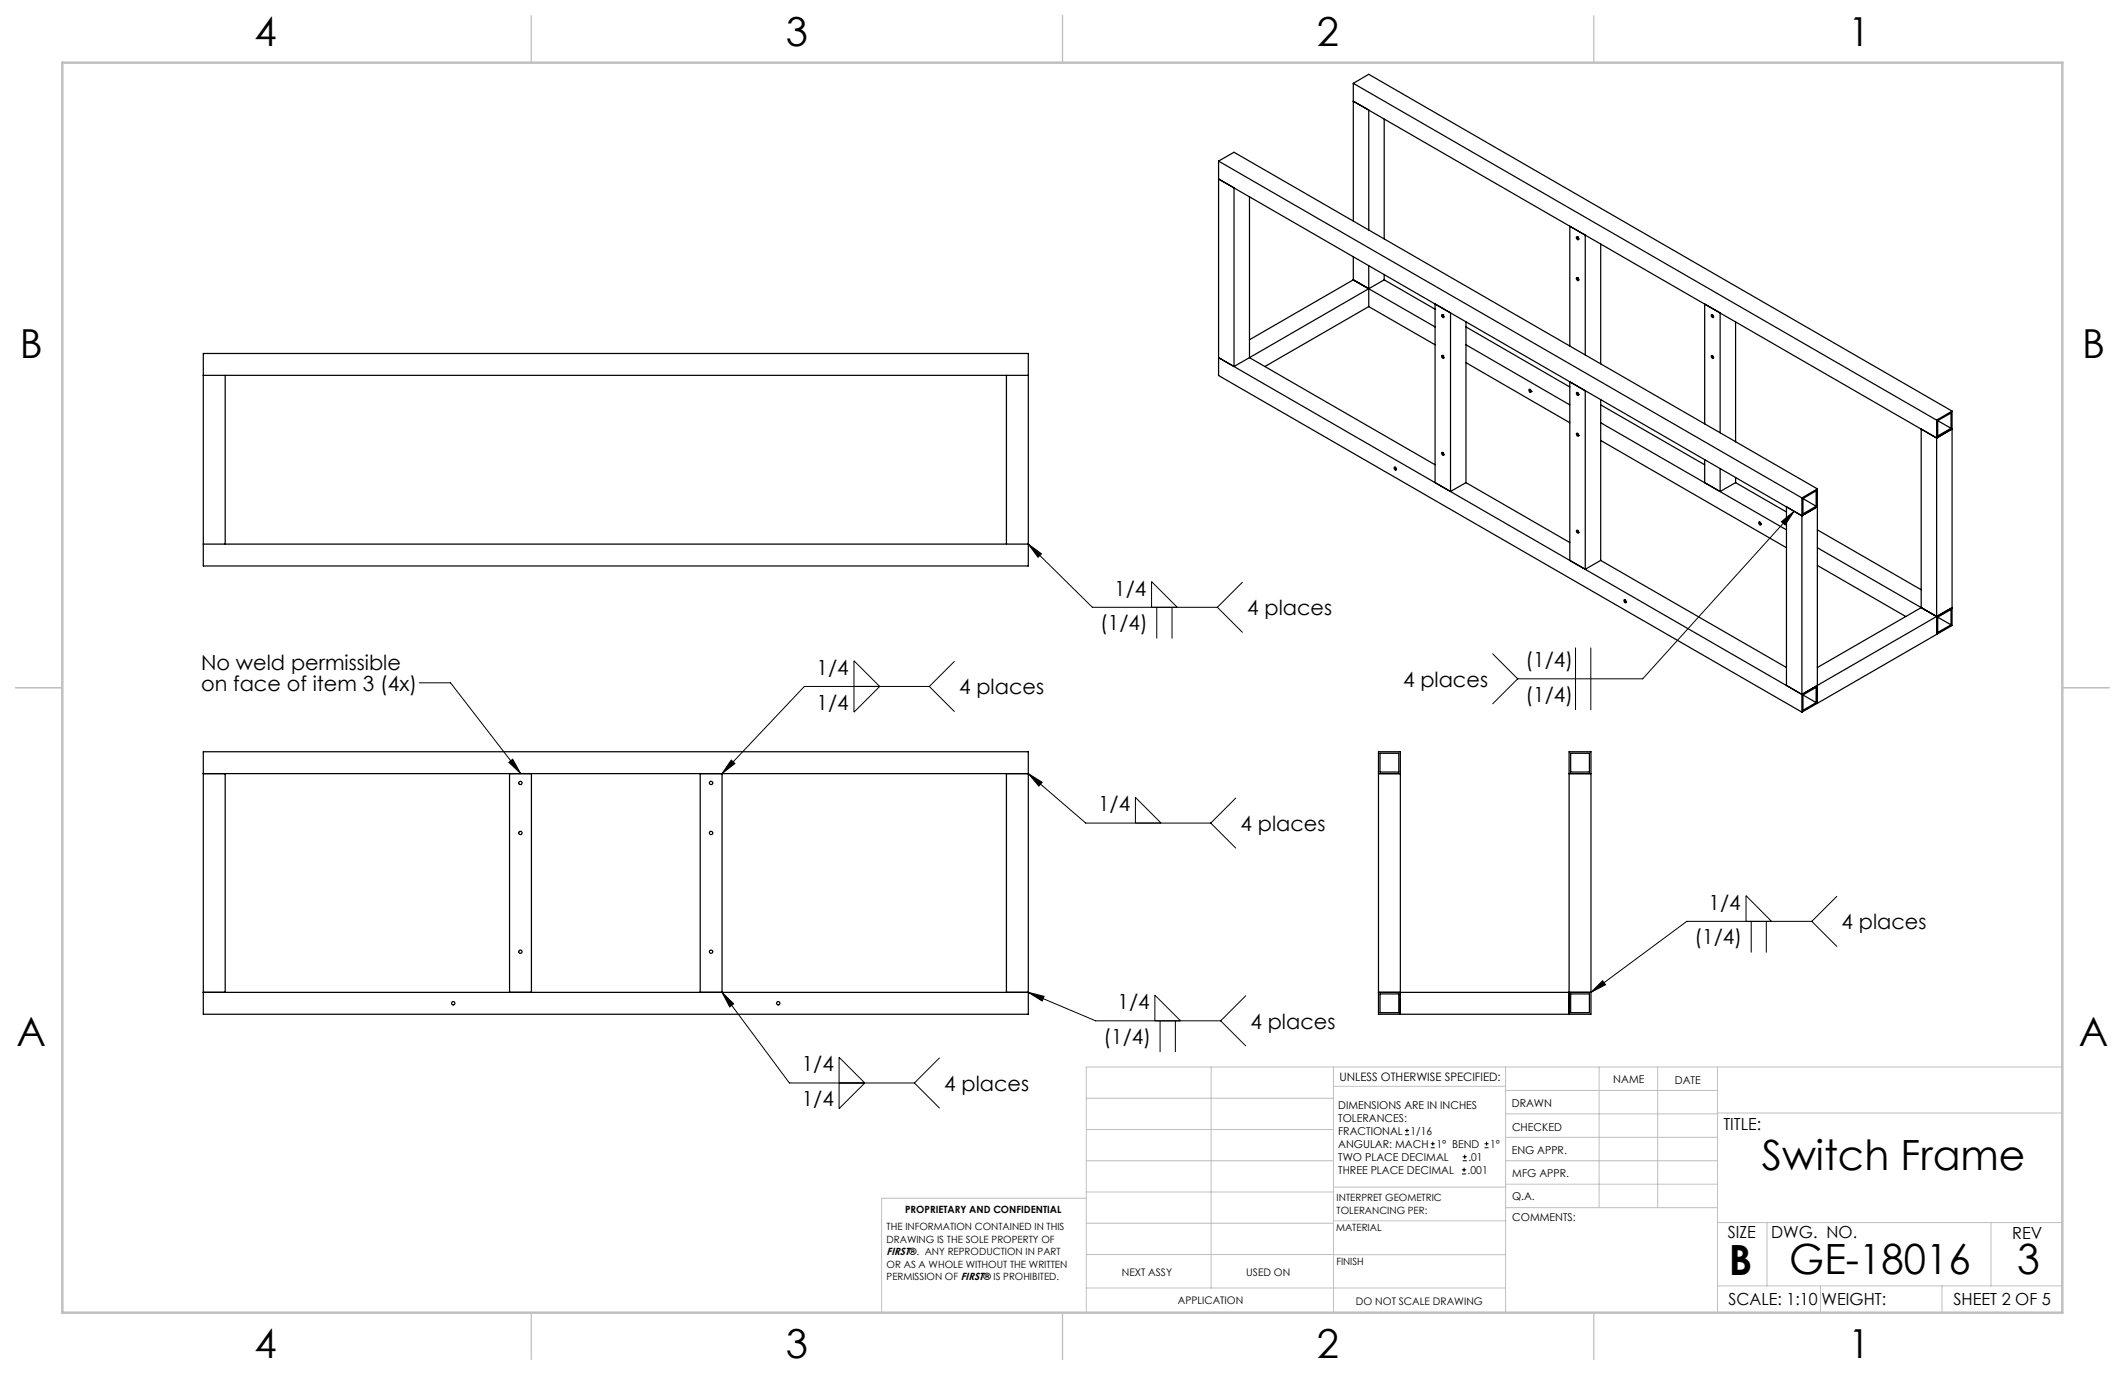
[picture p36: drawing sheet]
<svg xmlns="http://www.w3.org/2000/svg" width="432mm" height="279mm" viewBox="0 0 432 279" stroke-linecap="round" stroke-linejoin="round" font-family="sans-serif">
<defs><g id="words">
<g font-size="8.5">
<text x="358" y="237.7">Switch Frame</text>
<text x="351.3" y="259">B</text>
<text x="363.6" y="258.9">GE-18016</text>
<text x="409.9" y="258.9">3</text>
</g>
<g font-size="8.1">
<text x="51.7" y="9.3">4</text>
<text x="159.7" y="9.3">3</text>
<text x="267.6" y="9.3">2</text>
<text x="375.6" y="9.3">1</text>
<text x="4" y="72.8">B</text>
<text x="423.1" y="72.8">B</text>
<text x="3.3" y="212.5">A</text>
<text x="422.4" y="212.5">A</text>
<text x="51.7" y="276">4</text>
<text x="159.7" y="276">3</text>
<text x="267.6" y="276">2</text>
<text x="375.6" y="276">1</text>
</g>
<g font-size="4.2">
<text x="226.4" y="121">1/4</text>
<text x="253.4" y="125">4 places</text>
<text x="223.6" y="128.1">(1/4)</text>
<text x="40.9" y="136.2">No weld permissible</text>
<text x="165.9" y="137.1">1/4</text>
<text x="310" y="135.6">(1/4)</text>
<text x="40.9" y="140.3">on face of item 3 (4x)</text>
<text x="194.9" y="141.1">4 places</text>
<text x="285.1" y="139.5">4 places</text>
<text x="310" y="142.6">(1/4)</text>
<text x="165.9" y="144.2">1/4</text>
<text x="223.1" y="164.9">1/4</text>
<text x="252.1" y="168.8">4 places</text>
<text x="347.2" y="184.8">1/4</text>
<text x="344.3" y="191.9">(1/4)</text>
<text x="374.2" y="188.8">4 places</text>
<text x="227.1" y="205">1/4</text>
<text x="254.1" y="209">4 places</text>
<text x="224.2" y="212.1">(1/4)</text>
<text x="162.9" y="217.7">1/4</text>
<text x="191.9" y="221.7">4 places</text>
<text x="162.9" y="224.8">1/4</text>
</g>
<g font-size="3.4">
<text x="350.2" y="229.5">TITLE:</text>
<text x="351.1" y="251.6">SIZE</text>
<text x="359.9" y="251.6">DWG. NO.</text>
<text x="408.9" y="251.7">REV</text>
<text x="351.2" y="265.2">SCALE: 1:10</text>
<text x="370.1" y="265.3">WEIGHT:</text>
<text x="396.9" y="265.2">SHEET 2 OF 5</text>
</g>
<text font-size="2.4" x="272.2" y="219.7">UNLESS OTHERWISE SPECIFIED:</text>
<g font-size="2.2">
<text x="327.8" y="220.1">NAME</text>
<text x="340.3" y="220.2">DATE</text>
<text x="271.9" y="225.3">DIMENSIONS ARE IN INCHES</text>
<text x="271.9" y="227.9">TOLERANCES:</text>
<text x="307.2" y="224.9">DRAWN</text>
<text x="271.9" y="230.6">FRACTIONAL</text>
<text x="271.9" y="233.2">ANGULAR: MACH</text>
<text x="286.6" y="230.6">1/16</text>
<text x="291.9" y="233.2">1° BEND</text>
<text x="302.8" y="233.2">1°</text>
<text x="307.3" y="229.8">CHECKED</text>
<text x="271.9" y="238.5">THREE PLACE DECIMAL</text>
<text x="271.9" y="235.9">TWO PLACE DECIMAL</text>
<text x="298.2" y="238.5">.001</text>
<text x="298.4" y="235.9">.01</text>
<text x="307.2" y="234.5">ENG APPR.</text>
<text x="307.3" y="239.2">MFG APPR.</text>
<text x="307.3" y="243.9">Q.A.</text>
<text x="307.3" y="248.1">COMMENTS:</text>
</g>
<g font-size="2.1">
<text x="180.2" y="255.1">FIRST®. ANY REPRODUCTION IN PART</text>
<text x="227.9" y="259.2">NEXT ASSY</text>
<text x="253.3" y="259.2">USED ON</text>
<text x="239.3" y="265">APPLICATION</text>
<text x="275.5" y="265.1">DO NOT SCALE DRAWING</text>
</g>
<g font-size="2">
<text x="271.6" y="244.1">INTERPRET GEOMETRIC</text>
<text x="180.2" y="250">THE INFORMATION CONTAINED IN THIS</text>
<text x="183.9" y="246.4">PROPRIETARY AND CONFIDENTIAL</text>
<text x="271.5" y="250.2">MATERIAL</text>
<text x="271.6" y="246.6">TOLERANCING PER:</text>
<text x="180.2" y="257.6">OR AS A WHOLE WITHOUT THE WRITTEN</text>
<text x="180.2" y="252.5">DRAWING IS THE SOLE PROPERTY OF</text>
<text x="271.5" y="257">FINISH</text>
<text x="180.2" y="260.1">PERMISSION OF FIRST® IS PROHIBITED.</text>
</g>
</g></defs>
<g fill="none" stroke="#c0c0c0" stroke-width=".2">
<path d="M246.1 216.8v44.9M271 216.8v49.9M305.9 216.8v49.9M324.9 216.8v28.6M336.8 216.8v28.6M349 216.8v49.9M419.1 216.8h-198.4v49.9M220.7 235.9h50.3M220.7 229.5h50.3M220.7 223.2h50.3M271 220.7h34.9M305.9 231.1h43.1"/>
<path d="M305.9 226.3h43.1M305.9 221.6h43.1M305.9 235.9h43.1M349 226.2h70.1M220.7 248.6h50.3M220.7 242.2h50.3M220.7 254.9h50.3M220.7 243.5h-41.6v23.2M271 255h34.9M271 248.1h35M271 241.2h35M305.9 240.6h43.1"/>
<path d="M306 245.4h43M349 248.4h70.1M359.1 248.4v12.9M404.6 248.4v12.9M220.7 261.7h85.2M349 261.3h70.1M369.9 261.3v5.4M394.6 261.3v5.4"/>
</g>
<path d="M108 3.2v9.5M215.9 3.2v9.5M323.8 3.2v9.5M3.1 139.7h9.6M419.1 139.7h9.5M108 266.7v9.6M215.9 266.7v9.6M323.8 266.7v9.6" fill="none" stroke="#c0c0c0" stroke-width=".25"/>
<path d="M12.7 12.7h406.4v254h-406.4z" fill="none" stroke="#c0c0c0" stroke-width=".5"/>
<g fill="none" stroke="#000" stroke-width=".2">
<path d="M209 110.6l13 12.8h25.4M209 110.6l2.6 1.9-.7 .7zM252.4 118.3l-5 5.1M362 106l2.6-2.1-1.9 2.8zM364.6 103.9l-30.8 34h-25.4M85.2 138.7h6.3l14.3 18.5M173.5 134.3l5.3 5.2-5.3 5.2zM188.8 139.5h-25.4l-16.7 17.7M188.8 139.5l5.1 5.1M193.9 134.4l-5.1 5.1M234 123.4v-5.2l5.2 5.2M235.1 123.4v6.4"/>
<path d="M238.2 123.4v6.4M247.4 123.4l5 5.1M303.3 132.9l5.1 5M308.4 137.9l-5.1 5.1M320.1 131.6v12.7M323.3 131.6v12.7M103.4 154.9l.8-.6 1.6 2.9zM148.6 154.4l.7 .8-2.6 2zM209 157.2l11.6 10.1h25.4M209 157.2l2.8 1.8-.7 .7zM230.7 167.3v-5.3l5.2 5.3M246 167.3l5.1 5"/>
<path d="M251.1 162.2l-5.1 5.1M354.8 187.2v-5.2l5.2 5.2M355.8 187.2v6.4M358.9 187.2v6.4M368.2 187.2h-25.4l-19.5 14.4M368.2 187.2l5 5.1M373.2 182.1l-5 5.1M146.7 201.6l2.4 2.4-.8 .6zM146.7 201.6l13.7 18.5h25.4M170.5 214.8l5.2 5.3-5.2 5.2zM190.9 215l-5.1 5.1M209 201.6l13.6 5.8h25.4"/>
<path d="M209 201.6l3.2 .9-.4 .9zM234.7 207.4v-5.2l5.2 5.2M235.7 207.4v6.4M238.8 207.4v6.4M248 207.4l5.1 5.1M253.1 202.4l-5.1 5M323.3 201.6l2.3-2.3 .6 .8zM185.8 220.1l5.1 5M285.5 230.6h.8M285.5 229.7h.8M285.9 229.3v.9M290.7 233.2h.8"/>
<path d="M290.7 232.4h.8M291.1 232v.8M297.1 238.5h.8M297.1 237.7h.8M297.2 235.9h.9M297.2 235.1h.9M297.5 237.3v.8M297.6 234.6v.9M301.7 233.2h.8M301.7 232.4h.8M302.1 232v.8"/>
</g>
<path d="M103.4 154.9l.8-.6 1.6 2.9zM209 201.6l3.2 .9-.4 .9zM146.7 201.6l2.4 2.4-.8 .6zM148.6 154.4l.7 .8-2.6 2zM209 157.2l2.8 1.8-.7 .7zM209 110.6l2.6 1.9-.7 .7zM323.3 201.6l2.3-2.3 .6 .8zM362 106l2.6-2.1-1.9 2.8z" fill="#000"/>
<g fill="none" stroke="#000" stroke-width=".25">
<path d="M275 16.9l3.1-1.8 118.6 68.4M275 16.9l118.5 68.5M275 16.9v28M247.6 32.7v43.6l118.5 68.4M247.6 32.7l118.5 68.5M247.6 32.7l3.2-1.8 118.5 68.4M281.3 24.2v24.3M253.9 40v32.7M275 52.2v4.7M275 56.9l3.1 1.8M275 56.9l16.6 9.5M275 56.9l-21.1 12.1"/>
<path d="M278.1 46.7v-24.3l-3.1-1.8 118.5 68.4M278.1 54v8.3M278.1 58.7l-24.2 14M281.3 56.9l-3.2 1.8M281.3 55.8v1.1M281.3 56.9l10.3 5.9M320.4 56.4a.3 .3 0 0 1 .4 .2 .3 .3 0 0 1-.2 .4l-.3-.3zM320.4 48.2a.3 .3 0 0 1 .4 .1 .3 .3 0 0 1-.2 .4l-.2-.2zM320.5 48.2h.1M320.5 48.2l.3 .4M320.5 56.4h.1M320.5 56.4l.3 .5"/>
<path d="M325.3 49.6v24.3M41.3 71.8h167.7v43.2h-167.7zM41.3 76.3h167.7M45.8 76.3v34.3M204.5 76.3v34.3M250.8 74.5v-36.3l-3.2-1.8 118.5 68.4M250.8 74.5l-3.2-1.8 118.5 68.4M253.9 72.7l-3.1 1.8M253.9 72.7l37.7 21.7M278.1 62.3l13.5 7.8M278.1 62.3l-21.1 12.2M291.6 61.8l3.1 1.8v36.3l-3.1-1.8z"/>
<path d="M293 72.2a.3 .3 0 0 1 .4 .2 .3 .3 0 0 1-.2 .4l-.2-.2zM293 64a.3 .3 0 0 1 .4 .1 .3 .3 0 0 1-.2 .4l-.2-.2zM293.2 64h.1M293.2 64l.2 .4M293.2 72.2h.1M293.2 72.2l.2 .5M297.9 65.4v32.7M297.9 70.1l21.1 12.2M297.9 66.4l21.1 12.2M297.9 73.7l21.1 12.2M310.7 79.1l.2 .1a.27 .27 0 0 1 .3 .2 .27 .27 0 0 1-.3 .3zM310.9 79.1l.3 .5"/>
<path d="M311.2 79.6h.1M319 70.3v-24.3l3.1 1.8v24.3M319 77.6l3.1 1.8v36.3l-3.1-1.8zM320.4 79.8a.32 .32 0 0 1 .3 .2 .32 .32 0 0 1-.1 .4l-.2-.2zM320.5 79.8l.3 .4M347.7 72.3a.32 .32 0 0 1 .4 .1 .32 .32 0 0 1-.1 .4l-.3-.3zM347.7 64a.3 .3 0 0 1 .4 .1 .3 .3 0 0 1-.1 .4l-.3-.3zM347.9 64l.3 .4M347.9 72.2l.3 .5M352.7 65.4v24.4M283.4 94.9a.3 .3 0 0 1 .3 .2 .3 .3 0 0 1-.2 .4l-.2-.4zM283.5 94.9l.3 .5"/>
<path d="M292.9 92a.29 .29 0 0 1 .4 .1 .29 .29 0 0 1-.1 .4zM293.2 92l.2 .4M293.2 91.9v.1M297.9 98.1l-3.2 1.8M297.9 98.1l21.1 12.1M320.4 88.1a.32 .32 0 0 1 .3 .2 .32 .32 0 0 1-.1 .4l-.2-.3zM320.5 88.1l.3 .4M325.3 81.2v32.7M325.3 85.9l37.7 21.8M325.3 82.3l21.1 12.1M325.3 89.5l37.7 21.8M346.4 86.1v-24.3l3.1 1.8v24.3"/>
<path d="M346.4 93.4v4.7l3.1 1.8M349.5 95.2v4.7M352.7 98.1l-3.2 1.8M352.7 97v1.1M352.7 98.1l10.3 5.9M369.3 99.3v43.6M369.3 99.3l-3.2 1.9M393.5 85.4v43.5M393.5 89l-3.1-1.8v36.3M393.7 85.5l2.8-1.6v3.1M393.7 85.5v3.1l2.8-1.6M393.7 85.5l2.8 1.5"/>
<path d="M396.7 83.5l-3.2 1.9M396.7 83.5v43.6l-3.2 1.8M396.7 87.2l-3.2 1.8M41.3 110.6h167.7M320.4 107.7a.34 .34 0 0 1 .3 .2 .34 .34 0 0 1-.1 .4 .42 .42 0 0 1-.2-.6zM320.5 107.8l.3 .4M325.3 113.9l-3.2 1.8M325.3 113.9l37.7 21.7M357.4 106.1a.32 .32 0 0 1 .4 .2 .32 .32 0 0 1-.1 .4l-.3-.3zM357.6 106.1l.2 .4M357.8 106.5h.1M366.1 101.2v43.5"/>
<path d="M366.1 104.8l-3.1-1.8v36.3l3.1 1.8M366.4 101.3l2.6-1.6v3.2M366.4 101.3v3.1l2.6-1.5M366.4 101.3l2.6 1.6M369.3 103l-3.2 1.8M369.3 111.3l24.2 14M369.3 107.7l21.1 12.1M369.3 114.9l17.9 10.4M330 121.9a.33 .33 0 0 1 .4 .2 .33 .33 0 0 1-.1 .4l-.2-.2zM330.2 121.9l.2 .4M330.4 122.3h.1M390.4 123.5l3.1 1.8"/>
<path d="M390.4 123.5l-21.1 12.1M393.5 125.3l-27.4 15.8M393.5 128.9l-24.2 14M393.7 125.4l2.8-1.5v3.1M393.7 125.4v3.1l2.8-1.5M393.7 125.4l2.8 1.6M396.7 123.5l-3.2 1.8M41.3 152.8h167.7v53.3h-167.7zM41.3 157.2h167.7M45.8 157.2v44.4M103.5 157.2v44.4M108 157.2v44.4"/>
<path d="M142.3 157.2v44.4M146.7 157.2v44.4M204.5 157.2v44.4M280.1 157.2h4.5M280.4 153.1h3.8v3.8h-3.8zM318.8 157.2h4.5M319.2 153.1h3.8v3.8h-3.8zM366.4 141.2l2.6-1.5v3.1M366.4 141.2v3.1l2.6-1.5M366.4 141.2l2.6 1.6M369.3 142.9l-3.2 1.8M41.3 201.6h167.7"/>
<path d="M280.1 201.6h43.2M280.4 202h3.8v3.8h-3.8zM284.6 206.1v-53.3h-4.5v53.3h43.2v-53.3h-4.5v53.3M319.2 202h3.8v3.8h-3.8z"/>
<circle cx="105.7" cy="159.1" r=".34"/>
<circle cx="144.5" cy="159.1" r=".34"/>
<circle cx="105.7" cy="169.3" r=".34"/>
<circle cx="144.5" cy="169.3" r=".34"/>
<circle cx="105.7" cy="193.4" r=".34"/>
<circle cx="144.5" cy="193.4" r=".34"/>
<circle cx="92.1" cy="203.9" r=".34"/>
<circle cx="158.1" cy="203.9" r=".34"/>
</g>
<use href="#words"/>
</svg>
